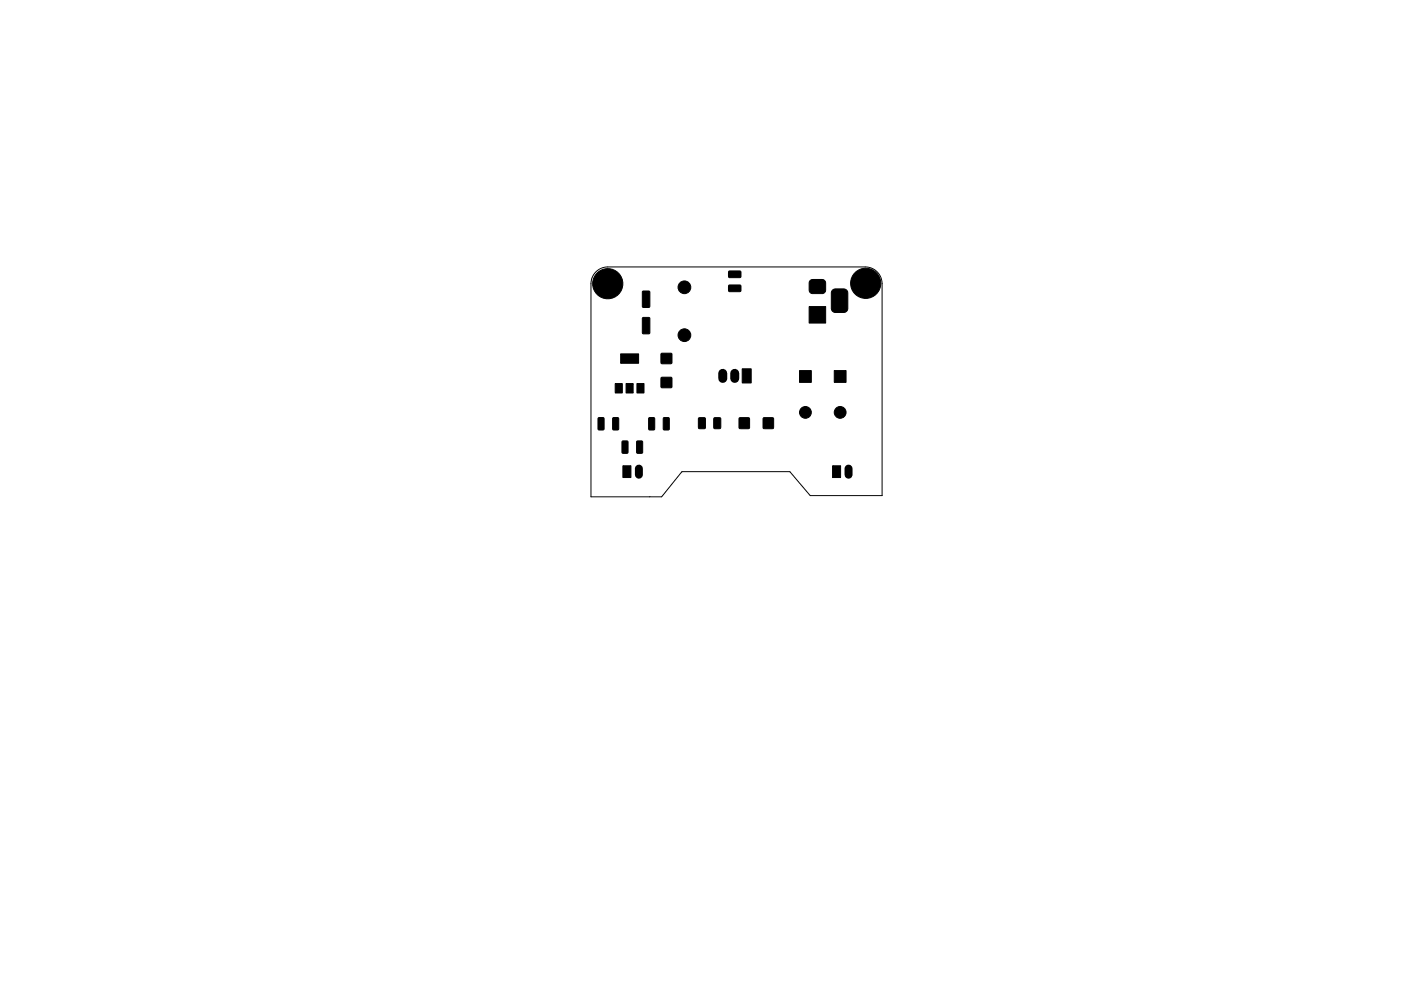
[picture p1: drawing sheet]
<svg xmlns="http://www.w3.org/2000/svg" width="297mm" height="210mm" viewBox="0 0 297 210" stroke-linecap="round" stroke-linejoin="round" font-family="sans-serif">
<path d="M126.3 57.7a3.6 3.6 0 0 1 2.6-1.1h54.6a3.6 3.6 0 0 1 3.5 3.6v45h-15.2l-4.3-5.1h-22.9l-4.3 5.3h-15v-45.2a3.6 3.6 0 0 1 1-2.5z" fill="none" stroke="#000" stroke-width=".21"/>
<g fill="#000" stroke="#000" stroke-width=".21">
<path d="M154.5 57.6l2.4-.1 .2 .2v1.1l-.2 .1h-2.3l-.1-.2zM171.8 59.5l.4-.2h2.1a.75 .75 0 0 1 .8 .7v1.5a.75 .75 0 0 1-.8 .8h-2a.75 .75 0 0 1-.7-.8v-1.5zM131.6 75.1h3.8v2h-3.8zM136.3 61.8l1.3-.1 .2 .2v3.1l-.2 .2h-1.2l-.2-.1zM136.3 67.4l1.3-.1 .2 .2v3.1l-.2 .2h-1.2l-.2-.1zM140.2 75h2.2v2.1h-2.2zM154.5 60.5h2.4l.2 .2v1l-.2 .2h-2.3l-.1-.2zM169.5 78.6h2.5v2.5h-2.5zM171.6 65h3.5v3.5h-3.5zM176.5 61.6l.5-.3h1.9a.88 .88 0 0 1 .9 .9v3.2a.87 .87 0 0 1-.9 .9h-1.8a.87 .87 0 0 1-.8-.9v-3.3zM176.9 78.6h2.5v2.5h-2.5zM126.9 88.7l1-.1 .2 .1v2.3l-.2 .2h-.9l-.2-.1z"/>
<path d="M130 88.7l1-.1 .2 .1v2.3l-.2 .2h-.9l-.2-.1zM130.4 81.4h1.5v2h-1.5zM131.9 93.6l1-.1 .2 .2 .1 2.3-.2 .2h-.9l-.2-.2zM132.7 81.4h1.5v2h-1.5zM135 81.4h1.5v2h-1.5zM135 93.6l1-.1 .2 .2 .1 2.3-.2 .2h-.9l-.2-.2zM137.6 88.7l1-.1 .2 .1v2.3l-.1 .2h-1l-.2-.1zM140.2 80.1h2.2v2.1h-2.2zM140.7 88.7l1-.1 .2 .1v2.3l-.1 .2h-1l-.2-.1zM148.1 88.7l1.2-.1 .2 .1 .1 2-.2 .2-1.1 .1-.2-.2zM151.4 88.7l1.2-.1 .2 .1v2l-.1 .2-1.2 .1-.2-.2zM156.7 88.7h2.2v2.2h-2.2z"/>
<path d="M157.4 78.3h1.9v3h-1.9zM161.8 88.7h2.2v2.2h-2.2zM132.1 98.8h1.7v2.5h-1.7zM176.5 98.8h1.7v2.5h-1.7z"/>
<circle cx="127.2" cy="58.5" r=".4"/>
<circle cx="128.9" cy="57.8" r=".4"/>
<circle cx="130.6" cy="58.5" r=".4"/>
<circle cx="181.8" cy="58.4" r=".4"/>
<circle cx="183.5" cy="57.7" r=".4"/>
<circle cx="185.2" cy="58.4" r=".4"/>
<circle cx="126.5" cy="60.2" r=".4"/>
<circle cx="127.2" cy="61.9" r=".4"/>
<circle cx="128.9" cy="62.6" r=".4"/>
<circle cx="128.9" cy="60.2" r="3.2"/>
<circle cx="130.6" cy="61.9" r=".4"/>
<circle cx="131.3" cy="60.2" r=".4"/>
<circle cx="145.1" cy="71.1" r="1.35"/>
<circle cx="145.1" cy="61" r="1.35"/>
<circle cx="181.1" cy="60.1" r=".4"/>
<circle cx="181.8" cy="61.8" r=".4"/>
<circle cx="183.5" cy="60.1" r="3.2"/>
<circle cx="183.5" cy="62.5" r=".4"/>
<circle cx="185.2" cy="61.8" r=".4"/>
<circle cx="185.9" cy="60.1" r=".4"/>
<circle cx="170.8" cy="87.5" r="1.25"/>
<circle cx="178.1" cy="87.5" r="1.25"/>
</g>
<path d="M153.2 79.2v1.1M155.8 79.2v1.1" fill="none" stroke="#000" stroke-width="1.9"/>
<path d="M135.5 99.4v1.3M179.9 99.4v1.3" fill="none" stroke="#000" stroke-width="1.7"/>
</svg>
